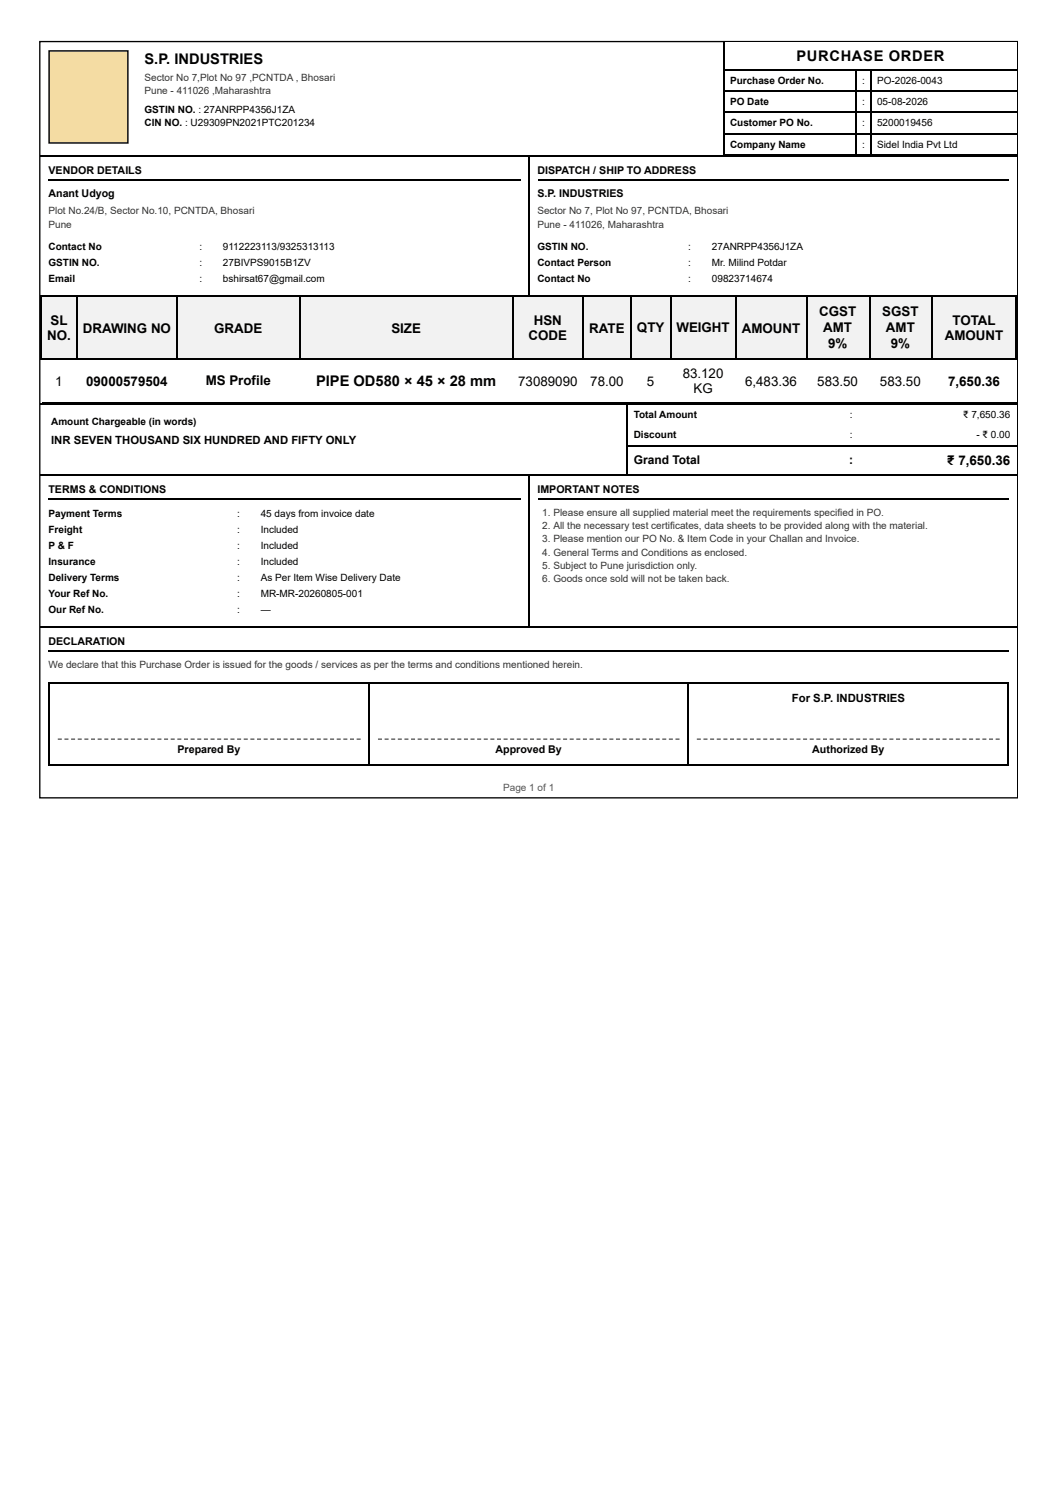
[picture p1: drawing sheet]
<svg xmlns="http://www.w3.org/2000/svg" width="210mm" height="297mm" viewBox="0 0 210 297" stroke-linecap="round" stroke-linejoin="round" font-family="sans-serif">
<defs><g id="words">
<g font-size="2.9">
<text x="28.7" y="12.6">S.P. INDUSTRIES</text>
<text x="158" y="12.1">PURCHASE ORDER</text>
<text x="62.7" y="76.6">PIPE OD580 × 45 × 28 mm</text>
</g>
<g font-size="2.6">
<text x="10" y="64.5">SL</text>
<text x="105.9" y="64.5">HSN</text>
<text x="126.3" y="65.8">QTY</text>
<text x="134.2" y="65.8">WEIGHT</text>
<text x="162.5" y="62.6">CGST</text>
<text x="163.3" y="65.8">AMT</text>
<text x="175" y="62.6">SGST</text>
<text x="175.7" y="65.8">AMT</text>
<text x="188.9" y="64.5">TOTAL</text>
<text x="9.3" y="67.4">NO.</text>
<text x="16.4" y="66.1">DRAWING NO</text>
<text x="42.5" y="66.1">GRADE</text>
<text x="77.6" y="66.1">SIZE</text>
<text x="104.8" y="67.4">CODE</text>
<text x="116.9" y="66.1">RATE</text>
<text x="147.1" y="66.1">AMOUNT</text>
<text x="164.2" y="69">9%</text>
<text x="176.7" y="69">9%</text>
<text x="187.4" y="67.4">AMOUNT</text>
<text x="11" y="76.6">1</text>
<text x="17.1" y="76.6">09000579504</text>
<text x="40.8" y="76.4">MS Profile</text>
<text x="102.8" y="76.6">73089090</text>
<text x="117.1" y="76.6">78.00</text>
<text x="128.3" y="76.6">5</text>
<text x="135.4" y="75.1">83.120</text>
<text x="137.5" y="78">KG</text>
<text x="147.8" y="76.6">6,483.36</text>
<text x="162.1" y="76.6">583.50</text>
<text x="174.5" y="76.6">583.50</text>
<text x="188" y="76.6">7,650.36</text>
<text x="187.9" y="92.3">₹ 7,650.36</text>
</g>
<g font-size="2.4">
<text x="125.7" y="92">Grand Total</text>
<text x="168.4" y="92">:</text>
</g>
<g font-size="2.2">
<text x="10.1" y="88">INR SEVEN THOUSAND SIX HUNDRED AND FIFTY ONLY</text>
<text x="157" y="139.3">For S.P. INDUSTRIES</text>
</g>
<g font-size="2.1">
<text x="9.6" y="34.6">VENDOR DETAILS</text>
<text x="106.6" y="34.6">DISPATCH / SHIP TO ADDRESS</text>
<text x="9.6" y="39.1">Anant Udyog</text>
<text x="106.6" y="39.1">S.P. INDUSTRIES</text>
<text x="9.6" y="97.8">TERMS &amp; CONDITIONS</text>
<text x="106.6" y="97.8">IMPORTANT NOTES</text>
<text x="9.6" y="128">DECLARATION</text>
<text x="35.2" y="149.4">Prepared By</text>
<text x="98.3" y="149.4">Approved By</text>
<text x="161.1" y="149.4">Authorized By</text>
</g>
<g font-size="2" fill="#333">
<text x="28.7" y="16.1">Sector No 7,Plot No 97 ,PCNTDA , Bhosari</text>
<text x="28.7" y="18.7">Pune - 411026 ,Maharashtra</text>
<text x="9.6" y="42.5">Plot No.24/B, Sector No.10, PCNTDA, Bhosari</text>
<text x="9.6" y="45.2">Pune</text>
<text x="106.6" y="42.5">Sector No 7, Plot No 97, PCNTDA, Bhosari</text>
<text x="106.6" y="45.2">Pune - 411026, Maharashtra</text>
<text x="107.6" y="102.3">1. Please ensure all supplied material meet the requirements specified in PO.</text>
<text x="107.6" y="105">2. All the necessary test certificates, data sheets to be provided along with the material.</text>
<text x="107.6" y="107.6">3. Please mention our PO No. &amp; Item Code in your Challan and Invoice.</text>
<text x="107.6" y="110.2">4. General Terms and Conditions as enclosed.</text>
<text x="107.6" y="112.9">5. Subject to Pune jurisdiction only.</text>
<text x="107.6" y="115.5">6. Goods once sold will not be taken back.</text>
<text x="9.6" y="132.5">We declare that this Purchase Order is issued for the goods / services as per the terms and conditions mentioned herein.</text>
</g>
<g font-size="2">
<text x="144.8" y="16.6">Purchase Order No.</text>
<text x="171" y="16.6">:</text>
<text x="173.9" y="16.6">PO-2026-0043</text>
<text x="28.7" y="22.4">GSTIN NO. : 27ANRPP4356J1ZA</text>
<text x="144.8" y="20.8">PO Date</text>
<text x="171" y="20.8">:</text>
<text x="173.9" y="20.8">05-08-2026</text>
<text x="28.7" y="25">CIN NO. : U29309PN2021PTC201234</text>
<text x="144.8" y="25">Customer PO No.</text>
<text x="144.8" y="29.3">Company Name</text>
<text x="171" y="25">:</text>
<text x="171" y="29.3">:</text>
<text x="173.9" y="25">5200019456</text>
<text x="173.9" y="29.3">Sidel India Pvt Ltd</text>
<text x="9.6" y="49.7">Contact No</text>
<text x="9.6" y="52.8">GSTIN NO.</text>
<text x="39.5" y="49.7">:</text>
<text x="39.5" y="52.8">:</text>
<text x="44.2" y="49.7">9112223113/9325313113</text>
<text x="44.2" y="52.8">27BIVPS9015B1ZV</text>
<text x="106.6" y="49.7">GSTIN NO.</text>
<text x="106.6" y="52.8">Contact Person</text>
<text x="136.5" y="49.7">:</text>
<text x="136.5" y="52.8">:</text>
<text x="141.2" y="49.7">27ANRPP4356J1ZA</text>
<text x="141.2" y="52.8">Mr. Milind Potdar</text>
<text x="9.6" y="56">Email</text>
<text x="39.5" y="56">:</text>
<text x="44.2" y="56">bshirsat67@gmail.com</text>
<text x="106.6" y="56">Contact No</text>
<text x="136.5" y="56">:</text>
<text x="141.2" y="56">09823714674</text>
<text x="125.7" y="83">Total Amount</text>
<text x="168.5" y="83">:</text>
<text x="191" y="83">₹ 7,650.36</text>
<text x="10.1" y="84.3">Amount Chargeable (in words)</text>
<text x="125.7" y="87">Discount</text>
<text x="168.5" y="87">:</text>
<text x="193.6" y="87">- ₹ 0.00</text>
<text x="9.6" y="102.6">Payment Terms</text>
<text x="9.6" y="105.7">Freight</text>
<text x="47" y="102.6">:</text>
<text x="47" y="105.7">:</text>
<text x="51.7" y="102.6">45 days from invoice date</text>
<text x="51.7" y="105.7">Included</text>
<text x="9.6" y="108.9">P &amp; F</text>
<text x="9.6" y="112.1">Insurance</text>
<text x="47" y="108.9">:</text>
<text x="47" y="112.1">:</text>
<text x="51.7" y="108.9">Included</text>
<text x="51.7" y="112.1">Included</text>
<text x="9.6" y="115.3">Delivery Terms</text>
<text x="9.6" y="118.4">Your Ref No.</text>
<text x="47" y="115.3">:</text>
<text x="47" y="118.4">:</text>
<text x="51.7" y="115.3">As Per Item Wise Delivery Date</text>
<text x="51.7" y="118.4">MR-MR-20260805-001</text>
<text x="9.6" y="121.6">Our Ref No.</text>
<text x="47" y="121.6">:</text>
<text x="51.7" y="121.6">—</text>
</g>
<text font-size="2" fill="#555" x="99.8" y="156.8">Page 1 of 1</text>
</g></defs>
<path d="M7.9 8.2h193.9v150.1h-193.9z" fill="none" stroke="#000" stroke-width=".26"/>
<path d="M143.8 8.4h57.9v5.5h-57.9z" fill="#fff"/>
<path d="M143.6 8.4v22.7M143.8 13.8h57.9M143.8 18h57.9M169.8 13.9v17M172.7 13.9v17M8 31h135.5M143.8 22.3h57.9M143.8 26.5h57.9M143.8 30.7h57.9M143.8 31h57.9" fill="none" stroke="#000" stroke-width=".26"/>
<path d="M9.6 10h15.9v18.5h-15.9z" fill="#f4dca3"/>
<path d="M9.7 10.1h15.7v18.3h-15.7zM9.6 35.8h93.7M105 31.1v27.8M106.7 35.8h93.4M8 58.8h96.9M105.1 58.8h96.6" fill="none" stroke="#000" stroke-width=".26"/>
<g fill="#f2f2f2">
<path d="M8.3 58.9h6.9v12.4h-6.9z"/>
<path d="M15.2 58.9h19.8v12.4h-19.8z"/>
<path d="M35 58.9h24.4v12.4h-24.4z"/>
<path d="M59.4 58.9h42.3v12.4h-42.3z"/>
<path d="M101.7 58.9h14v12.4h-14z"/>
<path d="M115.7 58.9h9.5v12.4h-9.5z"/>
<path d="M125.2 58.9h7.7v12.4h-7.7z"/>
<path d="M132.9 58.9h13v12.4h-13z"/>
<path d="M145.9 58.9h14v12.4h-14z"/>
<path d="M159.9 58.9h12.4v12.4h-12.4z"/>
<path d="M172.3 58.9h12.5v12.4h-12.5z"/>
<path d="M184.8 58.9h16.9v12.4h-16.9z"/>
</g>
<g fill="none" stroke="#000" stroke-width=".26">
<path d="M8 58.8h193.7M8.2 58.6v12.7M15.3 58.6v12.7M35.1 58.6v12.7M59.5 58.6v12.7M101.8 58.6v12.7M115.6 58.6v12.7M125.1 58.6v12.7M133 58.6v12.7M146 58.6v12.7M160 58.6v12.7M172.5 58.6v12.7"/>
<path d="M184.9 58.6v12.7M201.6 58.6v12.7M8 71.2h193.7M8.3 79.9h193.4M8 80.2h116.2M8 94.2h116.2M9.6 99h93.7M106.7 99h93.4M124.3 80.1v14.3M124.4 88.4h77.3M124.4 80.2h77.3M124.4 94.2h77.3"/>
<path d="M9.6 129.2h190.5"/>
</g>
<g fill="#555">
<path d="M11.5 146.5h.8v.3h-.8zM12.8 146.5h.8v.3h-.8zM14.1 146.5h.8v.3h-.8zM15.4 146.5h.8v.3h-.8zM16.7 146.5h.8v.3h-.8zM18.1 146.5h.7v.3h-.7zM19.4 146.5h.8v.3h-.8zM20.7 146.5h.8v.3h-.8zM22 146.5h.8v.3h-.8zM23.3 146.5h.8v.3h-.8zM24.6 146.5h.8v.3h-.8zM26 146.5h.7v.3h-.7zM27.3 146.5h.8v.3h-.8zM28.6 146.5h.8v.3h-.8zM29.9 146.5h.8v.3h-.8zM31.2 146.5h.8v.3h-.8zM32.5 146.5h.8v.3h-.8zM33.9 146.5h.7v.3h-.7zM35.2 146.5h.8v.3h-.8zM36.5 146.5h.8v.3h-.8zM37.8 146.5h.8v.3h-.8zM39.1 146.5h.8v.3h-.8zM40.4 146.5h.8v.3h-.8zM41.8 146.5h.8v.3h-.8zM43.1 146.5h.8v.3h-.8zM44.4 146.5h.8v.3h-.8zM45.7 146.5h.8v.3h-.8zM47 146.5h.8v.3h-.8zM48.3 146.5h.8v.3h-.8zM49.7 146.5h.8v.3h-.8zM51 146.5h.8v.3h-.8zM52.3 146.5h.8v.3h-.8zM53.6 146.5h.8v.3h-.8zM54.9 146.5h.8v.3h-.8zM56.2 146.5h.8v.3h-.8zM57.6 146.5h.8v.3h-.8zM58.9 146.5h.8v.3h-.8zM60.2 146.5h.8v.3h-.8zM61.5 146.5h.8v.3h-.8zM62.8 146.5h.8v.3h-.8zM64.1 146.5h.8v.3h-.8zM65.5 146.5h.8v.3h-.8zM66.8 146.5h.8v.3h-.8zM68.1 146.5h.8v.3h-.8zM69.4 146.5h.8v.3h-.8zM70.7 146.5h.8v.3h-.8z"/>
<path d="M75 146.5h.8v.3h-.8zM76.3 146.5h.8v.3h-.8zM77.6 146.5h.8v.3h-.8zM78.9 146.5h.8v.3h-.8zM80.2 146.5h.8v.3h-.8zM81.5 146.5h.8v.3h-.8zM82.8 146.5h.8v.3h-.8zM84.1 146.5h.8v.3h-.8zM85.5 146.5h.7v.3h-.7zM86.8 146.5h.8v.3h-.8zM88.1 146.5h.8v.3h-.8zM89.4 146.5h.8v.3h-.8zM90.7 146.5h.8v.3h-.8zM92 146.5h.8v.3h-.8zM93.3 146.5h.8v.3h-.8zM94.6 146.5h.8v.3h-.8zM95.9 146.5h.8v.3h-.8zM97.3 146.5h.7v.3h-.7zM98.6 146.5h.8v.3h-.8zM99.9 146.5h.8v.3h-.8zM101.2 146.5h.8v.3h-.8zM102.5 146.5h.8v.3h-.8zM103.8 146.5h.8v.3h-.8zM105.1 146.5h.8v.3h-.8zM106.4 146.5h.8v.3h-.8zM107.7 146.5h.8v.3h-.8zM109.1 146.5h.7v.3h-.7zM110.4 146.5h.8v.3h-.8zM111.7 146.5h.8v.3h-.8zM113 146.5h.8v.3h-.8zM114.3 146.5h.8v.3h-.8zM115.6 146.5h.8v.3h-.8zM116.9 146.5h.8v.3h-.8zM118.2 146.5h.8v.3h-.8zM119.5 146.5h.8v.3h-.8zM120.9 146.5h.7v.3h-.7zM122.2 146.5h.8v.3h-.8zM123.5 146.5h.8v.3h-.8zM124.8 146.5h.8v.3h-.8zM126.1 146.5h.8v.3h-.8zM127.4 146.5h.8v.3h-.8zM128.7 146.5h.8v.3h-.8zM130 146.5h.8v.3h-.8zM131.3 146.5h.8v.3h-.8zM132.7 146.5h.7v.3h-.7zM134 146.5h.8v.3h-.8z"/>
<path d="M138.2 146.5h.8v.3h-.8zM139.5 146.5h.8v.3h-.8zM140.8 146.5h.8v.3h-.8zM142.2 146.5h.7v.3h-.7zM143.5 146.5h.8v.3h-.8zM144.8 146.5h.8v.3h-.8zM146.1 146.5h.8v.3h-.8zM147.4 146.5h.8v.3h-.8zM148.7 146.5h.8v.3h-.8zM150.1 146.5h.7v.3h-.7zM151.4 146.5h.8v.3h-.8zM152.7 146.5h.8v.3h-.8zM154 146.5h.8v.3h-.8zM155.3 146.5h.8v.3h-.8zM156.6 146.5h.8v.3h-.8zM158 146.5h.8v.3h-.8zM159.3 146.5h.8v.3h-.8zM160.6 146.5h.8v.3h-.8zM161.9 146.5h.8v.3h-.8zM163.2 146.5h.8v.3h-.8zM164.5 146.5h.8v.3h-.8zM165.9 146.5h.8v.3h-.8zM167.2 146.5h.8v.3h-.8zM168.5 146.5h.8v.3h-.8zM169.8 146.5h.8v.3h-.8zM171.1 146.5h.8v.3h-.8zM172.4 146.5h.8v.3h-.8zM173.8 146.5h.8v.3h-.8zM175.1 146.5h.8v.3h-.8zM176.4 146.5h.8v.3h-.8zM177.7 146.5h.8v.3h-.8zM179 146.5h.8v.3h-.8zM180.3 146.5h.8v.3h-.8zM181.7 146.5h.8v.3h-.8zM183 146.5h.8v.3h-.8zM184.3 146.5h.8v.3h-.8zM185.6 146.5h.8v.3h-.8zM186.9 146.5h.8v.3h-.8zM188.2 146.5h.8v.3h-.8zM189.6 146.5h.8v.3h-.8zM190.9 146.5h.8v.3h-.8zM192.2 146.5h.8v.3h-.8zM193.5 146.5h.8v.3h-.8zM194.8 146.5h.8v.3h-.8zM196.2 146.5h.7v.3h-.7zM197.5 146.5h.8v.3h-.8z"/>
</g>
<path d="M105 94.4v30.1M8 124.4h193.7M9.6 135.5h190.5M9.7 135.4v16.4M73.2 135.4v16.4M136.5 135.4v16.4M200 135.4v16.4M9.6 151.7h190.5" fill="none" stroke="#000" stroke-width=".26"/>
<use href="#words"/>
</svg>
